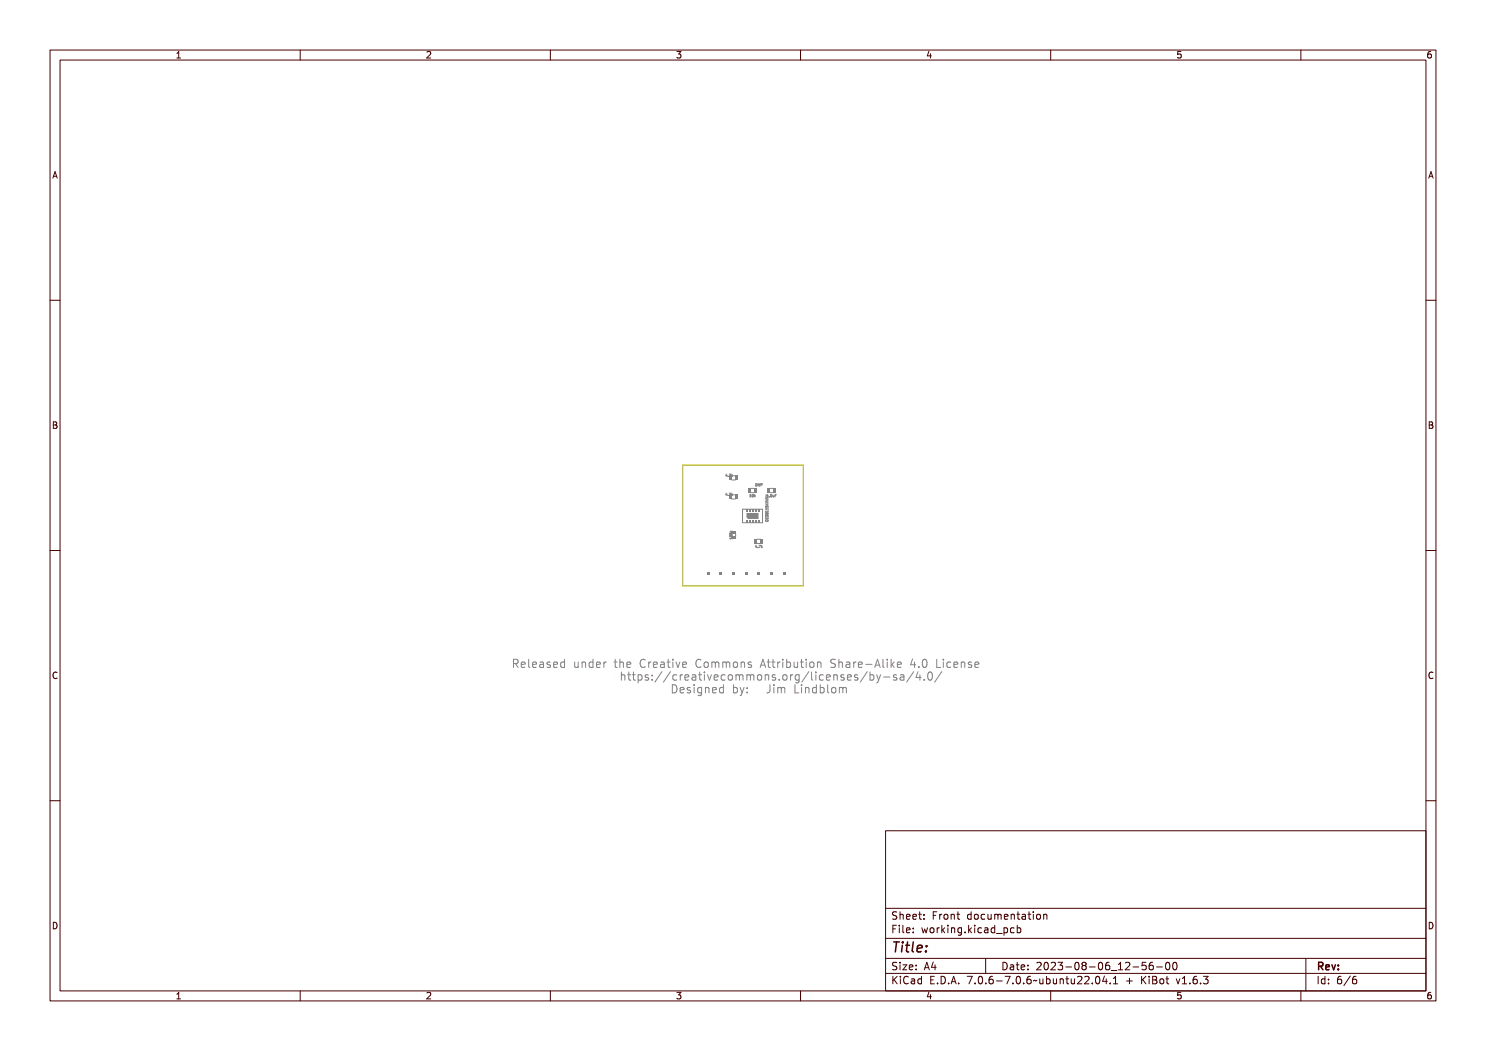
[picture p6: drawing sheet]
<svg xmlns="http://www.w3.org/2000/svg" width="297mm" height="210mm" viewBox="0 0 297 210" stroke-linecap="round" stroke-linejoin="round" font-family="sans-serif">
<defs><g id="words">
<text font-size="2.7" fill="#480000" x="178" y="190.3">Title:</text>
<g font-size="2.2" fill="#848484">
<text x="102.1" y="133.6">Released under the Creative Commons Attribution Share-Alike 4.0 License</text>
<text x="122.5" y="136.1">https://creativecommons.org/licenses/by-sa/4.0/</text>
<text x="133.9" y="138.7">Designed by:</text>
<text x="152.9" y="138.7">Jim Lindblom</text>
</g>
<g font-size="2" fill="#480000">
<text x="178" y="183.7">Sheet: Front documentation</text>
<text x="178" y="186.5">File: working.kicad_pcb</text>
<text x="178" y="193.9">Size: A4</text>
<text x="178" y="196.6">KiCad E.D.A. 7.0.6-7.0.6~ubuntu22.04.1 + KiBot v1.6.3</text>
<text x="200" y="193.9">Date: 2023-08-06_12-56-00</text>
<text x="263" y="196.6">Id: 6/6</text>
<text x="263" y="193.9">Rev:</text>
</g>
<g font-size="1.7" fill="#480000">
<text x="35" y="11.7">1</text>
<text x="85" y="11.7">2</text>
<text x="135" y="11.7">3</text>
<text x="185" y="11.7">4</text>
<text x="235" y="11.7">5</text>
<text x="285" y="11.7">6</text>
<text x="10.5" y="35.7">A</text>
<text x="285.5" y="35.7">A</text>
<text x="10.5" y="85.6">B</text>
<text x="285.5" y="85.6">B</text>
<text x="10.5" y="135.7">C</text>
<text x="285.5" y="135.7">C</text>
<text x="10.5" y="185.6">D</text>
<text x="285.5" y="185.6">D</text>
<text x="35" y="199.7">1</text>
<text x="85" y="199.7">2</text>
<text x="135" y="199.7">3</text>
<text x="185" y="199.7">4</text>
<text x="235" y="199.7">5</text>
<text x="285" y="199.7">6</text>
</g>
<g font-size=".7" fill="#848484">
<text x="145" y="95.2">4.7k</text>
<text x="145" y="99">4.7k</text>
<text x="149.8" y="99.3">10k</text>
<text x="151.1" y="97.1">DNP</text>
<text x="153.2" y="99.3">1.0uF</text>
<text x="146.3" y="107.7" transform="rotate(-90 146.3 107.7)">100k</text>
<text x="153.6" y="104.4" transform="rotate(-90 153.6 104.4)">CCS811SKINNY</text>
<text x="150.9" y="109.4">4.7k</text>
</g>
</g></defs>
<g fill="none" stroke="#848484" stroke-width=".2">
<path d="M145.3 94.7v.5l-.2-.1zM145.3 98.5v.5l-.2-.1zM145.3 94.8v.2h-.2zM145.3 98.6v.2h-.2zM145.6 95.1l.1 .1zM145.6 98.9l.1 .1zM145.9 94.7h.3l-.2 .5 .1-.4zM145.9 98.5h.3l-.2 .5 .1-.4zM146.3 94.7v.3l.3-.2-.2 .2 .2 .2-.2-.2-.1 .2zM146.3 98.5v.3l.3-.1-.2 .1 .2 .2-.2-.2-.1 .2zM149.9 98.8h.2l.1 .5h-.3l.1-.5zM150.3 98.8a.21 .21 0 0 1 .3 .2 .21 .21 0 0 1-.3 .2z"/>
<path d="M150.4 98.9h.1l-.1 .3zM150.7 98.8v.3l.3-.2-.2 .1 .2 .3-.2-.2-.1 .2zM151.1 96.6a.25 .25 0 0 1 .3 .3 .25 .25 0 0 1-.3 .2zM151.2 96.7l.2 .1-.1 .2zM151.5 96.6l.3 .4v-.4v.5l-.2-.4-.1 .4zM151.9 96.6h.2a.16 .16 0 0 1 .1 .3 .15 .15 0 0 1-.2 0l-.1 .2zM152 96.7l.1 .1-.1 .1zM153 99.4h.5l-.5 .2M153 98.9l.3 .1-.3 .2M153.1 99.7l.5 .2-.5 .2 .2-.2zM153.3 98.8h.2l.1 .5h-.3l.1-.5zM153.8 99.2l.1 .1z"/>
<path d="M154.1 98.8a.21 .21 0 0 1 .3 .2 .21 .21 0 0 1-.3 .2zM154.2 98.9h.1l-.1 .3zM154.5 98.9l.1 .3 .1-.3v.4l-.2-.1zM154.9 98.8h.3h-.3v.2h.2h-.2v.3zM145.8 107.4l.5-.1v.3l-.4-.1v.1zM145.9 107a.23 .23 0 0 1 .2-.1 .23 .23 0 0 1 .2 .3h-.4zM145.9 106.6a.23 .23 0 0 1 .2-.1 .23 .23 0 0 1 .2 .3h-.4zM145.9 107.1h.4l-.3 .1zM145.9 106.7h.4l-.3 .1zM146 106.2l.1 .1 .2-.2-.2 .2 .2 .1h-.5h.3zM151.1 109l.1 .4-.3-.1zM151.1 109v.3h-.1z"/>
<path d="M151.3 107.7h.7M151.3 108.6h.7M151.4 109.3l.1 .1zM151.7 109h.3l-.2 .4 .1-.4zM152.1 108.9l.1 .3 .2-.1-.1 .1 .1 .2-.2-.2-.1 .2zM153.1 102.6l.5-.1v.2l-.4-.1-.1 .1zM153.1 102.2l.5-.1v.2l-.4-.1-.1 .1zM153.1 101.2l.2 .2 .3-.2-.3 .3 .3 .1h-.5l.2-.1zM153.1 100.9h.5v.3h-.5zM153.1 100.5h.5l-.4 .2 .4 .1h-.5l.4-.2zM153.1 100.1h.5l-.4 .3h.4h-.5l.4-.2zM153.1 104h.1a.17 .17 0 0 0 .1 .3 .18 .18 0 0 0 .2-.3 .22 .22 0 0 1-.2 .4 .22 .22 0 0 1-.2-.4z"/>
<path d="M153.1 103.6h.1a.17 .17 0 0 0 .1 .3 .18 .18 0 0 0 .2-.3 .22 .22 0 0 1-.2 .4 .22 .22 0 0 1-.2-.4zM153.1 103.3l.2 .2a.17 .17 0 0 1 0-.2 .17 .17 0 0 1 .2 0 .17 .17 0 0 1 0 .2l-.1-.2a.17 .17 0 0 1-.2 .2 .17 .17 0 0 1-.1-.2zM153.1 101.7l.2 .2a.17 .17 0 0 1 0-.2 .17 .17 0 0 1 .2 0 .17 .17 0 0 1 0 .3l-.1-.3a.18 .18 0 0 1-.2 .3 .17 .17 0 0 1-.1-.3zM153.1 102.9h.4l.1 .2h-.4zM102.3 132a.8 .8 0 0 1 .9 .3l.1 .3-.3 .2 .5 .8h-.3l-.2-.6-.3-.1h-.2v.7h-.2zM102.5 132.2h.2a.28 .28 0 0 1 .4 .2 .28 .28 0 0 1-.3 .3h-.3zM103.7 132.5a.53 .53 0 0 1 .7-.1 .53 .53 0 0 1 .2 .6h-.8a.46 .46 0 0 0 .3 .5 .46 .46 0 0 0 .5-.2v.2a.66 .66 0 0 1-.9-.1 .66 .66 0 0 1 0-.9zM103.9 132.6l.4-.1 .1 .4h-.6zM104.9 131.9h.6v1.4l.4 .1v.2l-.6-.1v-1.4h-.4zM106.4 132.5a.53 .53 0 0 1 .6-.1 .53 .53 0 0 1 .3 .6h-.9a.46 .46 0 0 0 .3 .5 .46 .46 0 0 0 .5-.2v.2a.66 .66 0 0 1-.9-.1 .66 .66 0 0 1 .1-.9zM106.5 132.6l.4-.1 .2 .4h-.7zM107.6 132.4h.2a.49 .49 0 0 1 .7 .5v.7h-.2v-.2a.42 .42 0 0 1-.5 .2 .42 .42 0 0 1-.2-.5 .42 .42 0 0 1 .5-.3h.2a.38 .38 0 0 0-.3-.3 .38 .38 0 0 0-.4 .1z"/>
<path d="M107.8 133h.5a.34 .34 0 0 1-.1 .4 .34 .34 0 0 1-.5-.1zM109.1 132.4h.5h.1v.2a.27 .27 0 0 0-.4-.1 .27 .27 0 0 0-.1 .3 .41 .41 0 0 1 .6 .3 .41 .41 0 0 1-.5 .5l-.4-.1v-.2a.33 .33 0 0 0 .4 .2 .33 .33 0 0 0 .2-.4 .46 .46 0 0 1-.4-.2 .46 .46 0 0 1 0-.5zM110.3 132.5a.53 .53 0 0 1 .7-.1 .53 .53 0 0 1 .2 .6h-.8a.46 .46 0 0 0 .3 .5 .46 .46 0 0 0 .5-.2v.2a.66 .66 0 0 1-.9-.1 .66 .66 0 0 1 0-.9zM110.5 132.6l.3-.1 .2 .4h-.6zM111.6 132.5l.3-.1 .3 .1v-.6h.2v1.7h-.2v-.2a.5 .5 0 0 1-.6 .1 .5 .5 0 0 1-.1-.7zM111.7 132.6h.1a.43 .43 0 0 1 .4 .4 .43 .43 0 0 1-.4 .4l-.1-.2zM114.2 132.4h.2v.9l.2 .1 .3-.2v-.8h.2v1.2h-.2v-.2a.38 .38 0 0 1-.5 .2 .38 .38 0 0 1-.2-.5zM115.5 132.4h.2v.2a.39 .39 0 0 1 .5-.2 .39 .39 0 0 1 .2 .4v.8h-.2l-.1-1h-.4v1h-.2zM116.8 132.5l.4-.1 .3 .1v-.6h.2v1.7h-.2v-.2a.5 .5 0 0 1-.7 .1 .5 .5 0 0 1-.1-.7zM117 132.6h.1a.43 .43 0 0 1 .4 .4 .43 .43 0 0 1-.4 .4l-.2-.2zM118.2 132.5a.53 .53 0 0 1 .6-.1 .53 .53 0 0 1 .3 .6h-.9a.46 .46 0 0 0 .3 .5 .46 .46 0 0 0 .5-.2v.2a.66 .66 0 0 1-.8-.1 .66 .66 0 0 1 0-.9zM118.3 132.6l.4-.1 .2 .4h-.7z"/>
<path d="M119.6 132.4h.2v.2a.33 .33 0 0 1 .3-.3 .33 .33 0 0 1 .3 .3 .39 .39 0 0 0-.4 0 .39 .39 0 0 0-.2 .4v.6h-.2zM122.3 132h.2v.4h.4v.1h-.4v.9h.4v.2h-.2a.33 .33 0 0 1-.4-.4v-.7h-.3v-.1h.3zM122.7 134.5h.2v.6a.39 .39 0 0 1 .5-.2 .39 .39 0 0 1 .2 .5v.7h-.2v-.9l-.2-.1-.3 .2v.8h-.2zM123.4 131.9h.1v.7a.39 .39 0 0 1 .5-.2 .39 .39 0 0 1 .3 .4v.8h-.2l-.1-1h-.4l-.1 1h-.1zM124.2 134.6h.2v.3h.5v.2h-.5l.1 .8 .4 .1v.1h-.3a.33 .33 0 0 1-.4-.4v-.6h-.3v-.2h.3zM124.7 132.5a.53 .53 0 0 1 .7-.1 .53 .53 0 0 1 .2 .6h-.8a.46 .46 0 0 0 .3 .5 .46 .46 0 0 0 .5-.2v.2a.66 .66 0 0 1-.9-.1 .66 .66 0 0 1 0-.9zM124.9 132.6l.4-.1 .1 .4h-.6zM125.5 134.6h.2v.3h.5v.2h-.5l.1 .8 .4 .1v.1h-.2a.33 .33 0 0 1-.5-.4v-.6h-.3v-.2h.3zM126.6 134.9h.2v.2a.5 .5 0 0 1 .7-.1 .5 .5 0 0 1 .1 .7 .42 .42 0 0 1-.3 .4 .42 .42 0 0 1-.5-.1v.6h-.2zM127 135.1a.43 .43 0 0 1 .4 .4 .43 .43 0 0 1-.4 .5l-.2-.5zM127.4 132.2a.44 .44 0 0 1 .4-.3 .44 .44 0 0 1 .4 .4 .47 .47 0 0 0-.6-.1 .47 .47 0 0 0-.1 .6 .47 .47 0 0 0 .1 .6 .47 .47 0 0 0 .6-.1 .47 .47 0 0 1-.5 .3 .47 .47 0 0 1-.4-.4v-.7zM128.1 135l.5-.1 .2 .1-.1 .1a.27 .27 0 0 0-.4-.1 .27 .27 0 0 0-.1 .4 .41 .41 0 0 1 .6 .3 .41 .41 0 0 1-.5 .5l-.4-.1v-.2a.33 .33 0 0 0 .4 .1 .33 .33 0 0 0 .3-.3 .46 .46 0 0 1-.5-.2 .46 .46 0 0 1 0-.5z"/>
<path d="M128.8 132.4h.2v.2a.33 .33 0 0 1 .3-.3 .33 .33 0 0 1 .3 .3 .39 .39 0 0 0-.4 0 .39 .39 0 0 0-.2 .4v.6h-.2zM129.6 135h.2v.3h-.2zM129.6 135.8h.2v.3h-.2zM130 132.5a.53 .53 0 0 1 .6-.1 .53 .53 0 0 1 .3 .6h-.9a.46 .46 0 0 0 .3 .5 .46 .46 0 0 0 .5-.2v.2a.66 .66 0 0 1-.8-.1 .66 .66 0 0 1 0-.9zM130.2 132.6l.3-.1 .2 .4h-.7zM131.3 132.4h.2a.49 .49 0 0 1 .7 .5v.7h-.2v-.2a.42 .42 0 0 1-.6 .2 .42 .42 0 0 1-.2-.5 .42 .42 0 0 1 .5-.3h.3a.38 .38 0 0 0-.3-.3 .38 .38 0 0 0-.4 .1zM131.3 134.5h.2l-.8 1.8h-.2zM131.4 133h.6a.34 .34 0 0 1-.2 .4 .34 .34 0 0 1-.4-.1zM132.6 134.5h.2l-.8 1.8h-.2zM132.8 132h.2v.4h.4v.1h-.4v.9h.4v.2h-.2a.33 .33 0 0 1-.4-.4v-.7h-.3v-.1h.3zM133.3 135.1a.42 .42 0 0 1 .5-.2 .42 .42 0 0 1 .3 .3 .43 .43 0 0 0-.6 0 .43 .43 0 0 0 0 .6 .43 .43 0 0 0 .6 .1 .44 .44 0 0 1-.4 .3 .44 .44 0 0 1-.5-.3v-.6zM133.9 132.4h.5v1h.4v.2h-1v-.2h.4v-.9h-.3z"/>
<path d="M134 137.1a.82 .82 0 0 1 1.1 .8 .82 .82 0 0 1-1.1 .8zM134.2 131.9h.2v.3h-.2zM134.3 137.2a.62 .62 0 0 1 .5 .7 .62 .62 0 0 1-.5 .6zM134.7 134.9h.2v.3a.33 .33 0 0 1 .3-.3 .33 .33 0 0 1 .3 .3 .39 .39 0 0 0-.4-.1 .39 .39 0 0 0-.2 .4v.6h-.2zM135.1 132.4h.2l.3 1 .4-1h.2l-.5 1.2h-.2zM135.5 137.6a.53 .53 0 0 1 .6-.1 .53 .53 0 0 1 .3 .6h-.9a.46 .46 0 0 0 .3 .4 .46 .46 0 0 0 .5-.1v.2a.66 .66 0 0 1-.8-.1 .66 .66 0 0 1 0-.9zM135.7 137.7l.3-.1 .2 .4h-.7zM135.9 135.1a.53 .53 0 0 1 .6-.1 .53 .53 0 0 1 .3 .6h-.9a.46 .46 0 0 0 .3 .4 .46 .46 0 0 0 .5-.1v.2a.66 .66 0 0 1-.8-.1 .66 .66 0 0 1 0-.9zM136 135.2l.4-.1 .2 .3h-.7zM136.6 132.5a.53 .53 0 0 1 .6-.1 .53 .53 0 0 1 .3 .6h-.9a.46 .46 0 0 0 .3 .5 .46 .46 0 0 0 .5-.2v.2a.66 .66 0 0 1-.9-.1 .66 .66 0 0 1 .1-.9zM136.7 132.6l.4-.1 .2 .4h-.7zM136.9 137.5h.5h.2l-.1 .2a.27 .27 0 0 0-.4-.1 .27 .27 0 0 0-.1 .3 .41 .41 0 0 1 .6 .3 .41 .41 0 0 1-.5 .5l-.4-.1v-.2a.33 .33 0 0 0 .4 .1 .33 .33 0 0 0 .3-.3 .46 .46 0 0 1-.5-.2 .46 .46 0 0 1 0-.5z"/>
<path d="M137.1 135l.2-.1a.49 .49 0 0 1 .7 .5v.7h-.2v-.2a.42 .42 0 0 1-.5 .3 .42 .42 0 0 1-.2-.6 .42 .42 0 0 1 .5-.2h.2a.38 .38 0 0 0-.2-.4 .38 .38 0 0 0-.5 .2zM137.3 135.6l.5-.1a.34 .34 0 0 1-.1 .4 .34 .34 0 0 1-.4 0zM138.1 137.5h.5v1h.4v.2h-1v-.2h.4v-.9h-.3zM138.4 137h.2v.2h-.2zM138.7 134.6h.2v.3h.4v.2h-.4v.8l.4 .1v.1h-.2a.33 .33 0 0 1-.4-.4v-.6h-.3v-.2h.3zM139.2 132.2a.44 .44 0 0 1 .5-.3 .44 .44 0 0 1 .3 .4 .47 .47 0 0 0-.6-.1 .47 .47 0 0 0-.1 .6 .47 .47 0 0 0 .1 .6 .47 .47 0 0 0 .6-.1 .47 .47 0 0 1-.5 .3 .47 .47 0 0 1-.4-.4v-.7zM139.4 137.6l.3-.2 .4 .2v-.1h.2v1.1a.54 .54 0 0 1-.3 .5 .54 .54 0 0 1-.6 0v-.2a.4 .4 0 0 0 .5 0 .4 .4 0 0 0 .2-.4 .49 .49 0 0 1-.7 0 .49 .49 0 0 1-.1-.6zM139.6 137.7l.1-.1a.42 .42 0 0 1 .4 .5 .42 .42 0 0 1-.4 .4l-.2-.3zM139.8 134.9h.5v1.1h.4v.1h-1v-.1h.4v-.9h-.3zM140.1 134.5h.2v.2h-.2zM140.5 132.5a.57 .57 0 0 1 .9 .5 .57 .57 0 0 1-.9 .5l-.1-.5zM140.6 132.6h.1a.43 .43 0 0 1 .5 .4 .43 .43 0 0 1-.5 .4l-.1-.2z"/>
<path d="M140.7 137.5h.2v.1a.39 .39 0 0 1 .4-.1 .39 .39 0 0 1 .3 .4v.8h-.2v-.9l-.3-.2-.2 .2v.9h-.2zM140.9 134.9h.2l.4 1 .3-1h.2l-.4 1.2h-.2zM141.6 132.4l.2 .1 .3-.1 .1 .1 .4-.1 .1 1.2h-.1l-.1-.9-.1-.2-.1 .2v.9h-.2v-.9l-.1-.2-.2 .2v.9h-.2zM142.1 137.6a.53 .53 0 0 1 .6-.1 .53 .53 0 0 1 .3 .6h-.9a.46 .46 0 0 0 .3 .4 .46 .46 0 0 0 .5-.1v.2a.66 .66 0 0 1-.9-.1 .66 .66 0 0 1 .1-.9zM142.2 137.7l.4-.1 .2 .4h-.7zM142.4 135.1a.53 .53 0 0 1 .7-.1 .53 .53 0 0 1 .2 .6h-.8a.46 .46 0 0 0 .3 .4 .46 .46 0 0 0 .5-.1v.2a.66 .66 0 0 1-.9-.1 .66 .66 0 0 1 0-.9zM142.6 135.2l.4-.1 .1 .3h-.6zM142.9 132.4l.2 .1 .3-.1 .2 .1 .3-.1 .1 1.2h-.1v-.9l-.2-.2-.1 .2v.9h-.2v-.9l-.1-.2-.2 .2v.9h-.2zM143.3 137.6l.4-.2 .3 .2v-.6h.2v1.7h-.2v-.2a.5 .5 0 0 1-.7 .1 .5 .5 0 0 1-.1-.7zM143.5 137.7l.1-.1a.43 .43 0 0 1 .4 .5 .43 .43 0 0 1-.4 .4l-.2-.2zM143.8 135.1a.42 .42 0 0 1 .5-.2 .42 .42 0 0 1 .3 .3 .43 .43 0 0 0-.6 0 .43 .43 0 0 0 0 .6 .43 .43 0 0 0 .6 .1 .44 .44 0 0 1-.4 .3 .44 .44 0 0 1-.5-.3v-.6zM144.4 132.5a.57 .57 0 0 1 .9 .5 .57 .57 0 0 1-.9 .5l-.1-.5z"/>
<path d="M144.6 132.6h.1a.43 .43 0 0 1 .4 .4 .43 .43 0 0 1-.4 .4l-.2-.2zM145.1 135.1a.57 .57 0 0 1 .9 .4 .57 .57 0 0 1-.9 .5l-.2-.5zM145.2 135.2l.1-.1a.43 .43 0 0 1 .4 .4 .43 .43 0 0 1-.4 .5l-.2-.3zM145.7 132.4h.2v.2a.39 .39 0 0 1 .4-.2 .39 .39 0 0 1 .3 .4v.8h-.2l-.1-1h-.4v1h-.2zM145.9 137h.2v.6a.58 .58 0 0 1 .9 .4 .58 .58 0 0 1-.7 .7l-.2-.2v.2h-.2zM146.2 137.7l.1-.1a.43 .43 0 0 1 .4 .5 .43 .43 0 0 1-.4 .4l-.2-.2zM146.2 134.9l.2 .1 .3-.1 .1 .1 .4-.1 .1 1.2h-.2v-.9l-.1-.1-.2 .1v.9h-.1v-.9l-.2-.1-.1 .1v.9h-.2zM147.1 132.4h.5h.2l-.1 .2a.27 .27 0 0 0-.3-.1 .27 .27 0 0 0-.1 .3 .41 .41 0 0 1 .5 .3 .41 .41 0 0 1-.4 .5l-.4-.1v-.2a.33 .33 0 0 0 .4 .2 .33 .33 0 0 0 .2-.4 .46 .46 0 0 1-.5-.2 .46 .46 0 0 1 0-.5zM147.1 137.5h.2l.4 .9 .3-.9h.2l-.3 .8a.74 .74 0 0 1-.7 .8l.4-.5zM147.5 134.9l.2 .1 .3-.1 .1 .1 .4-.1 .1 1.2h-.2v-.9l-.1-.1-.1 .1v.9h-.2v-.9l-.2-.1-.1 .1v.9h-.2zM148.9 137.5h.2v.3h-.2zM148.9 138.3h.2v.4h-.2z"/>
<path d="M149 135.1a.57 .57 0 0 1 .9 .4 .57 .57 0 0 1-.9 .5l-.1-.5zM149.1 135.2l.1-.1a.43 .43 0 0 1 .5 .4 .43 .43 0 0 1-.5 .5l-.1-.3zM149.9 132h.3l.5 1.6h-.3l-.1-.4h-.5l-.1 .4h-.3zM150.1 132.2l.2 .8h-.5zM150.2 134.9h.2v.2a.39 .39 0 0 1 .5-.2 .39 .39 0 0 1 .2 .5v.7h-.2v-.9l-.2-.1-.3 .2v.8h-.2zM151.2 132h.2v.4h.4v.1h-.4v.8l.4 .1v.2h-.2a.33 .33 0 0 1-.4-.4v-.7h-.4v-.1h.4zM151.7 135l.5-.1 .2 .1-.1 .1a.27 .27 0 0 0-.3-.1 .27 .27 0 0 0-.2 .4 .41 .41 0 0 1 .6 .3 .41 .41 0 0 1-.4 .5l-.4-.1v-.2a.33 .33 0 0 0 .3 .1 .33 .33 0 0 0 .3-.3 .46 .46 0 0 1-.5-.2 .46 .46 0 0 1 0-.5zM152.5 132h.2v.4h.4v.1h-.4v.8l.4 .1v.2h-.2a.33 .33 0 0 1-.4-.4v-.7h-.3v-.1h.3zM153.2 135.8h.2v.3h-.2zM153.3 137.1h.7v1a.54 .54 0 0 1-.3 .6 .54 .54 0 0 1-.6-.1v-.3a.37 .37 0 0 0 .4 .2 .37 .37 0 0 0 .3-.4v-.9h-.5zM153.7 132.4h.2v.2a.33 .33 0 0 1 .3-.3 .33 .33 0 0 1 .4 .3 .39 .39 0 0 0-.5 0 .39 .39 0 0 0-.2 .4v.6h-.2zM154.2 135.1a.57 .57 0 0 1 1 .4 .57 .57 0 0 1-1 .5l-.1-.5z"/>
<path d="M154.4 135.2l.1-.1a.43 .43 0 0 1 .4 .4 .43 .43 0 0 1-.4 .5l-.2-.3zM154.5 137.5h.5v1h.4v.2h-1v-.2h.4v-.9h-.3zM154.8 137h.2v.2h-.2zM154.9 132.4h.5v1h.4v.2h-1v-.2h.4v-.9h-.3zM155.2 131.9h.2v.3h-.2zM155.7 134.9h.2v.3a.33 .33 0 0 1 .3-.3 .33 .33 0 0 1 .3 .3 .39 .39 0 0 0-.4-.1 .39 .39 0 0 0-.2 .4v.6h-.2zM155.7 137.5l.2 .1 .2-.2 .2 .2 .3-.1 .2 1.2h-.2v-.9l-.1-.2-.2 .2v.9h-.2v-.9l-.1-.2-.1 .2v.9h-.2zM156.2 131.9h.2v.6a.58 .58 0 0 1 .8 .4 .58 .58 0 0 1-.6 .7l-.2-.2v.2h-.2zM156.4 132.6h.1a.43 .43 0 0 1 .4 .4 .43 .43 0 0 1-.4 .4l-.1-.2zM156.8 135.1l.4-.2 .3 .2v-.2h.2v1.1a.54 .54 0 0 1-.3 .5 .54 .54 0 0 1-.5 0v-.2a.4 .4 0 0 0 .4 .1 .4 .4 0 0 0 .2-.5 .49 .49 0 0 1-.7 .1 .49 .49 0 0 1-.1-.7zM157 135.2l.1-.1a.42 .42 0 0 1 .4 .4 .42 .42 0 0 1-.4 .4l-.2-.2zM157.5 132.4h.2v.9l.2 .1 .3-.2v-.8h.2v1.2h-.2v-.2a.38 .38 0 0 1-.5 .2 .38 .38 0 0 1-.2-.5z"/>
<path d="M158.4 137.1h.2v1.4h.8v.2h-1zM158.9 134.5h.2l-.9 1.8h-.2zM159 132h.2v.4h.5v.1h-.5l.1 .9h.4v.2h-.3a.33 .33 0 0 1-.4-.4v-.7h-.3v-.1h.3zM159.4 134.4h.5v1.4l.4 .2v.1l-.5-.1-.1-1.4h-.3zM159.8 137.5h.5v1h.4v.2h-1v-.2h.4v-.9h-.3zM160.1 137h.2v.2h-.2zM160.2 132.4h.5v1h.4v.2h-1v-.2h.4v-.9h-.3zM160.5 131.9h.2v.3h-.2zM160.8 134.9h.5v1.1h.4v.1h-1v-.1h.4v-.9h-.3zM161 137.5h.2v.1a.39 .39 0 0 1 .5-.1 .39 .39 0 0 1 .2 .4v.8h-.2v-.9l-.2-.2-.3 .2v.9h-.2zM161.1 134.5h.2v.2h-.2zM161.5 132.5a.57 .57 0 0 1 .9 .5 .57 .57 0 0 1-.9 .5l-.1-.5z"/>
<path d="M161.6 132.6h.1a.43 .43 0 0 1 .5 .4 .43 .43 0 0 1-.5 .4l-.1-.2zM162.2 135.1a.42 .42 0 0 1 .4-.2 .42 .42 0 0 1 .4 .3 .43 .43 0 0 0-.6 0 .43 .43 0 0 0 0 .6 .43 .43 0 0 0 .6 .1 .44 .44 0 0 1-.5 .3 .44 .44 0 0 1-.4-.3v-.6zM162.4 137.6l.3-.2 .3 .2v-.6h.2v1.7h-.2v-.2a.5 .5 0 0 1-.6 .1 .5 .5 0 0 1-.1-.7zM162.5 137.7l.1-.1a.43 .43 0 0 1 .4 .5 .43 .43 0 0 1-.4 .4l-.1-.2zM162.7 132.4h.2v.2a.39 .39 0 0 1 .5-.2 .39 .39 0 0 1 .2 .4v.8h-.2v-1h-.4l-.1 1h-.2zM163.4 135.1a.53 .53 0 0 1 .7-.1 .53 .53 0 0 1 .2 .6h-.8a.46 .46 0 0 0 .3 .4 .46 .46 0 0 0 .5-.1v.2a.66 .66 0 0 1-.9-.1 .66 .66 0 0 1 0-.9zM163.6 135.2l.4-.1 .1 .3h-.6zM163.7 137h.1v.6a.58 .58 0 0 1 .9 .4 .58 .58 0 0 1-.6 .7l-.3-.2v.2h-.1zM163.9 137.7l.1-.1a.43 .43 0 0 1 .4 .5 .43 .43 0 0 1-.4 .4l-.1-.2zM164.7 134.9h.2v.2a.39 .39 0 0 1 .5-.2 .39 .39 0 0 1 .2 .5v.7h-.2v-.9l-.2-.1-.3 .2v.8h-.2zM164.9 137h.5l.1 1.3 .4 .2v.2l-.6-.2-.1-1.4h-.3zM165.4 132.1l.6-.1h.2v.3a.34 .34 0 0 0-.5-.2 .34 .34 0 0 0-.1 .5 .54 .54 0 0 1 .7 .7 .54 .54 0 0 1-.9 .3l-.1-.3a.37 .37 0 0 0 .5 .2 .37 .37 0 0 0 .2-.6 .51 .51 0 0 1-.6-.2 .51 .51 0 0 1 0-.6z"/>
<path d="M166.1 135l.5-.1 .2 .1-.1 .1a.27 .27 0 0 0-.3-.1 .27 .27 0 0 0-.1 .4 .41 .41 0 0 1 .5 .3 .41 .41 0 0 1-.4 .5l-.4-.1v-.2a.33 .33 0 0 0 .4 .1 .33 .33 0 0 0 .2-.3 .46 .46 0 0 1-.5-.2 .46 .46 0 0 1 0-.5zM166.3 137.6a.57 .57 0 0 1 1 .5 .57 .57 0 0 1-1 .4l-.1-.4zM166.5 137.7l.1-.1a.43 .43 0 0 1 .4 .5 .43 .43 0 0 1-.4 .4l-.2-.2zM166.7 131.9h.2v.7a.39 .39 0 0 1 .4-.2 .39 .39 0 0 1 .3 .4v.8h-.2l-.1-1h-.4v1h-.2zM167.4 135.1a.53 .53 0 0 1 .6-.1 .53 .53 0 0 1 .3 .6h-.9a.46 .46 0 0 0 .3 .4 .46 .46 0 0 0 .5-.1v.2a.66 .66 0 0 1-.8-.1 .66 .66 0 0 1 0-.9zM167.5 137.5l.2 .1 .3-.2 .1 .2 .4-.1 .1 1.2h-.2v-.9l-.1-.2-.2 .2v.9h-.1l-.1-.9-.1-.2-.1 .2v.9h-.2zM167.5 135.2l.4-.1 .2 .3h-.7zM168 132.4h.2a.49 .49 0 0 1 .7 .5v.7h-.2v-.2a.42 .42 0 0 1-.5 .2 .42 .42 0 0 1-.3-.5 .42 .42 0 0 1 .5-.3h.3a.38 .38 0 0 0-.3-.3 .38 .38 0 0 0-.4 .1zM168.2 133h.5a.34 .34 0 0 1-.1 .4 .34 .34 0 0 1-.5-.1zM168.8 135l.5-.1 .1 .1v.1a.27 .27 0 0 0-.4-.1 .27 .27 0 0 0-.1 .4 .41 .41 0 0 1 .6 .3 .41 .41 0 0 1-.5 .5l-.4-.1v-.2a.33 .33 0 0 0 .4 .1 .33 .33 0 0 0 .2-.3 .46 .46 0 0 1-.4-.2 .46 .46 0 0 1 0-.5zM169.5 132.4h.2v.2a.33 .33 0 0 1 .3-.3 .33 .33 0 0 1 .3 .3 .39 .39 0 0 0-.4 0 .39 .39 0 0 0-.2 .4v.6h-.2zM170.7 134.5h.2l-.9 1.8h-.2z"/>
<path d="M170.7 132.5a.53 .53 0 0 1 .6-.1 .53 .53 0 0 1 .3 .6h-.9a.46 .46 0 0 0 .3 .5 .46 .46 0 0 0 .5-.2v.2a.66 .66 0 0 1-.8-.1 .66 .66 0 0 1 0-.9zM170.8 132.6l.4-.1 .2 .4h-.7zM171.2 134.5h.2v.6a.58 .58 0 0 1 .9 .4 .58 .58 0 0 1-.7 .6l-.2-.1v.1h-.2zM171.5 135.2l.1-.1a.43 .43 0 0 1 .4 .4 .43 .43 0 0 1-.4 .5l-.2-.3zM172.1 132.9h.5v.2h-.5zM172.5 134.9h.2l.3 1 .4-1h.2l-.3 .8a.74 .74 0 0 1-.8 .9l.4-.5zM173.6 132h.2l.5 1.6h-.2l-.1-.4h-.6l-.1 .4h-.2zM173.7 132.2l.2 .8h-.4zM174 135.4h.6v.2h-.6zM174.5 131.9h.5v1.4l.4 .1v.2l-.5-.1-.1-1.4h-.3zM175.3 135l.5-.1 .2 .1-.1 .1a.27 .27 0 0 0-.3-.1 .27 .27 0 0 0-.2 .4 .41 .41 0 0 1 .6 .3 .41 .41 0 0 1-.4 .5l-.4-.1v-.2a.33 .33 0 0 0 .4 .1 .33 .33 0 0 0 .2-.3 .46 .46 0 0 1-.5-.2 .46 .46 0 0 1 0-.5zM175.9 132.4h.5v1h.4v.2h-1v-.2h.4v-.9h-.3z"/>
<path d="M176.2 131.9h.2v.3h-.2zM176.5 135l.2-.1a.49 .49 0 0 1 .7 .5v.7h-.2v-.2a.42 .42 0 0 1-.5 .3 .42 .42 0 0 1-.3-.6 .42 .42 0 0 1 .5-.2h.3a.38 .38 0 0 0-.3-.4 .38 .38 0 0 0-.4 .2zM176.7 135.6l.5-.1a.34 .34 0 0 1-.1 .4 .34 .34 0 0 1-.5 0zM177.2 131.9h.2v1l.5-.5h.3l-.5 .4 .5 .8h-.2l-.4-.6-.2 .1v.5h-.2zM178.5 134.5h.2l-.8 1.8h-.2zM178.6 132.5a.53 .53 0 0 1 .6-.1 .53 .53 0 0 1 .3 .6h-.9a.46 .46 0 0 0 .3 .5 .46 .46 0 0 0 .5-.2v.2a.66 .66 0 0 1-.9-.1 .66 .66 0 0 1 .1-.9zM178.7 132.6l.4-.1 .2 .4h-.7zM179.7 134.5h.2v1.1h.2v.1h-.2v.4h-.2v-.4h-.7zM179.7 134.7v.9h-.5zM180.7 135.8h.3v.3h-.3zM181.6 132h.3v1h.2v.2h-.2v.4h-.2v-.4h-.7zM181.7 132.2v.8h-.5z"/>
<path d="M181.9 134.6a.57 .57 0 0 1 .7 .1 .57 .57 0 0 1 .1 .6 .57 .57 0 0 1-.5 .9 .57 .57 0 0 1-.5-.9zM182.1 134.7a.63 .63 0 0 1 .4 1l-.2 .2a.62 .62 0 0 1-.4-.9zM182.7 133.3h.3v.3h-.3zM183.8 134.5h.2l-.8 1.8h-.2zM183.9 132.1a.57 .57 0 0 1 .7 0 .57 .57 0 0 1 .1 .7 .57 .57 0 0 1-.5 .8 .57 .57 0 0 1-.5-.8zM184 132.2a.63 .63 0 0 1 .4 1l-.1 .2a.62 .62 0 0 1-.4-1zM184.7 135.8v.1M185.7 134.4a1.09 1.09 0 0 0 .1 1.5 .89 .89 0 0 0 .6-.7 .89 .89 0 0 0-.3-.8M186.4 132h.2v1.4h.8v.2h-1zM187.7 132.4h.5v1h.4v.2h-1v-.2h.4v-.9h-.3zM188 131.9h.2v.3h-.2zM188.2 134.2l-1.4 2.1"/>
<path d="M189.1 132.5a.42 .42 0 0 1 .5-.2 .42 .42 0 0 1 .3 .4 .43 .43 0 0 0-.6 0 .43 .43 0 0 0 0 .6 .43 .43 0 0 0 .6 0 .44 .44 0 0 1-.4 .3 .44 .44 0 0 1-.5-.3v-.5zM190.4 132.5a.53 .53 0 0 1 .6-.1 .53 .53 0 0 1 .3 .6h-.9a.46 .46 0 0 0 .3 .5 .46 .46 0 0 0 .5-.2v.2a.66 .66 0 0 1-.9-.1 .66 .66 0 0 1 .1-.9zM190.5 132.6l.4-.1 .2 .4h-.7zM191.6 132.4h.2v.2a.39 .39 0 0 1 .5-.2 .39 .39 0 0 1 .2 .4v.8h-.2v-1h-.4l-.1 1h-.2zM193.1 132.4h.5h.1v.2a.27 .27 0 0 0-.4-.1 .27 .27 0 0 0-.1 .3 .41 .41 0 0 1 .6 .3 .41 .41 0 0 1-.5 .5l-.4-.1v-.2a.33 .33 0 0 0 .4 .2 .33 .33 0 0 0 .2-.4 .46 .46 0 0 1-.4-.2 .46 .46 0 0 1 0-.5zM194.3 132.5a.53 .53 0 0 1 .7-.1 .53 .53 0 0 1 .2 .6h-.8a.46 .46 0 0 0 .3 .5 .46 .46 0 0 0 .5-.2v.2a.66 .66 0 0 1-.9-.1 .66 .66 0 0 1 0-.9zM194.5 132.6l.3-.1 .2 .4h-.6z"/>
<circle cx="150.4" cy="99" r=".04"/>
<circle cx="154.2" cy="99" r=".04"/>
<circle cx="146.1" cy="107.1" r=".04"/>
<circle cx="146.1" cy="106.7" r=".04"/>
<circle cx="153.2" cy="103" r=".08"/>
<circle cx="153.4" cy="103" r=".09"/>
<circle cx="182.2" cy="135.3" r=".14"/>
<circle cx="184.2" cy="132.8" r=".14"/>
</g>
<g fill="#848484">
<path d="M150.8 107.7h.5v.9h-.5z" fill-rule="evenodd"/>
<path d="M152 107.7h.5v.9h-.5z" fill-rule="evenodd"/>
</g>
<path d="M148.4 101.7h4v2.7h-4z" fill="none" stroke="#848484" stroke-width=".2"/>
<g fill="#848484">
<path d="M149.1 103.9h.3v.5h-.3z" fill-rule="evenodd"/>
<path d="M149.7 103.9h.3v.5h-.3z" fill-rule="evenodd"/>
<path d="M150.3 103.9h.3v.5h-.3z" fill-rule="evenodd"/>
<path d="M150.9 103.9h.3v.5h-.3z" fill-rule="evenodd"/>
<path d="M151.5 103.9h.3v.5h-.3z" fill-rule="evenodd"/>
<path d="M149.1 101.7h.3v.5h-.3z" fill-rule="evenodd"/>
<path d="M149.7 101.7h.3v.5h-.3z" fill-rule="evenodd"/>
<path d="M150.3 101.7h.3v.5h-.3z" fill-rule="evenodd"/>
<path d="M150.9 101.7h.3v.5h-.3z" fill-rule="evenodd"/>
<path d="M151.5 101.7h.3v.5h-.3z" fill-rule="evenodd"/>
<path d="M149.2 102.5h2.4v1.2h-2.1l-.3-.3z" fill-rule="evenodd"/>
</g>
<path d="M147 106.6v.7" fill="none" stroke="#848484" stroke-width=".2"/>
<g fill="#848484">
<path d="M146.1 106.1h1v.5h-1z" fill-rule="evenodd"/>
<path d="M146.1 107.2h1v.5h-1z" fill-rule="evenodd"/>
</g>
<path d="M150.1 97.6h.7M150.1 98.4h.7" fill="none" stroke="#848484" stroke-width=".2"/>
<g fill="#848484">
<path d="M149.6 97.5h.5v1h-.5z" fill-rule="evenodd"/>
<path d="M150.7 97.5h.5v1h-.5z" fill-rule="evenodd"/>
<path d="M156.5 114.3h.5v.5h-.5z" fill-rule="evenodd"/>
<path d="M154 114.3h.5v.5h-.5z" fill-rule="evenodd"/>
<path d="M151.4 114.3h.5v.5h-.5z" fill-rule="evenodd"/>
<path d="M148.9 114.3h.5v.5h-.5z" fill-rule="evenodd"/>
</g>
<path d="M153.9 97.6h.7M153.9 98.4h.7" fill="none" stroke="#848484" stroke-width=".2"/>
<g fill="#848484">
<path d="M153.4 97.5h.5v1h-.5z" fill-rule="evenodd"/>
<path d="M154.5 97.5h.5v1h-.5z" fill-rule="evenodd"/>
<path d="M146.3 114.3h.6v.5h-.6z" fill-rule="evenodd"/>
<path d="M143.8 114.3h.5v.5h-.5z" fill-rule="evenodd"/>
<path d="M141.3 114.3h.5v.5h-.5z" fill-rule="evenodd"/>
</g>
<path d="M146.2 95.9h.8M146.2 95.1h.8" fill="none" stroke="#848484" stroke-width=".2"/>
<g fill="#848484">
<path d="M146.9 95h.5v1h-.5z" fill-rule="evenodd"/>
<path d="M145.8 95h.5v1h-.5z" fill-rule="evenodd"/>
</g>
<path d="M146.2 99.7h.8M146.2 98.9h.8" fill="none" stroke="#848484" stroke-width=".2"/>
<g fill="#848484">
<path d="M146.9 98.8h.5v1h-.5z" fill-rule="evenodd"/>
<path d="M145.8 98.8h.5v1h-.5z" fill-rule="evenodd"/>
</g>
<path d="M136.4 92.9h24.2v24.2h-24.2z" fill="none" stroke="#c2c200" stroke-width=".25"/>
<g fill="none" stroke="#480000" stroke-width=".2">
<path d="M10 10h277v190h-277zM12 12h273v186h-273zM60 10v2M110 10v2M160 10v2M210 10v2M260 10v2M10 60h2M285 60h2M10 110h2M285 110h2M10 160h2"/>
<path d="M285 160h2M177 166h108v32h-108zM60 198v2M110 198v2M160 198v2M177 181.5h108M177 187.5h108M177 191.5h108M177 194.5h108M178.1 195.2h.2v.6l.6-.6h.3l-.6 .6 .6 .8h-.2l-.5-.7-.2 .2v.5h-.2zM178.2 185h.9v.2h-.7v.4h.6v.2h-.6v.7h-.2zM178.3 182.4l.5-.1h.2v.2a.31 .31 0 0 0-.5-.1 .31 .31 0 0 0 0 .5 .5 .5 0 0 1 .6 .6 .5 .5 0 0 1-.8 .2l-.1-.2a.34 .34 0 0 0 .4 .1 .34 .34 0 0 0 .1-.5 .47 .47 0 0 1-.5-.2 .47 .47 0 0 1 .1-.5z"/>
<path d="M178.3 192.5l.5-.1h.2v.2a.31 .31 0 0 0-.5-.1 .31 .31 0 0 0 0 .5 .5 .5 0 0 1 .6 .6 .5 .5 0 0 1-.8 .2l-.1-.2a.34 .34 0 0 0 .4 .1 .34 .34 0 0 0 .1-.5 .47 .47 0 0 1-.5-.2 .47 .47 0 0 1 .1-.5zM179.4 182.2h.2v.6a.35 .35 0 0 1 .4-.1 .35 .35 0 0 1 .2 .4v.6h-.2v-.8h-.4v.8h-.2zM179.5 185.4h.4v.9h.4v.2h-.9v-.2h.3v-.8h-.2zM179.5 192.8h.4v.9h.4v.1h-.9v-.1h.3v-.8h-.2zM179.5 195.6h.4v.9h.4v.1h-.9v-.1h.3v-.8h-.2zM179.7 184.9h.2v.3h-.2zM179.7 192.3h.2v.3h-.2zM179.7 195.1h.2v.3h-.2zM180.6 184.9h.4v1.3l.4 .1v.2l-.5-.2v-1.2h-.3zM180.6 192.8h.8l-.6 .9h.6v.1h-.8l.6-.9h-.6zM180.7 182.8l.1-.1a.49 .49 0 0 1 .5 0 .49 .49 0 0 1 .2 .5h-.8a.42 .42 0 0 0 .3 .4 .42 .42 0 0 0 .4-.1 .47 .47 0 0 1-.4 .3 .47 .47 0 0 1-.4-.3zM180.7 195.4a.4 .4 0 0 1 .4-.3 .4 .4 0 0 1 .4 .3 .56 .56 0 0 0-.8 .4 .56 .56 0 0 0 .5 .7l.3-.1a.43 .43 0 0 1-.5 .3 .43 .43 0 0 1-.4-.4v-.6z"/>
<path d="M180.8 182.9l.4-.1 .1 .3h-.6zM181.8 195.6l.3-.1a.43 .43 0 0 1 .5 .5v.6h-.1v-.1a.38 .38 0 0 1-.5 .2 .38 .38 0 0 1-.2-.5 .38 .38 0 0 1 .4-.2h.3a.35 .35 0 0 0-.3-.4 .35 .35 0 0 0-.4 .2zM181.9 182.8l.1-.1a.49 .49 0 0 1 .5 0 .49 .49 0 0 1 .2 .5h-.8a.42 .42 0 0 0 .3 .4 .42 .42 0 0 0 .5-.1 .47 .47 0 0 1-.5 .3 .47 .47 0 0 1-.4-.3zM181.9 185.5l.1-.1a.49 .49 0 0 1 .5 0 .49 .49 0 0 1 .2 .5h-.8a.42 .42 0 0 0 .3 .4 .42 .42 0 0 0 .5-.1 .47 .47 0 0 1-.5 .3 .47 .47 0 0 1-.4-.3zM181.9 192.9l.1-.1a.49 .49 0 0 1 .5 0 .49 .49 0 0 1 .2 .5h-.8a.42 .42 0 0 0 .3 .4 .42 .42 0 0 0 .5-.1 .47 .47 0 0 1-.5 .3 .47 .47 0 0 1-.4-.3zM182 196.2l.5-.1a.31 .31 0 0 1-.2 .4 .31 .31 0 0 1-.4-.1zM182 182.9l.4-.1 .1 .3h-.6zM182 185.6l.4-.1 .1 .3h-.6zM182 193l.4-.1 .1 .3h-.6zM183 195.7l.4-.2 .2 .2v-.6h.2v1.5h-.2v-.1a.42 .42 0 0 1-.5 .1 .42 .42 0 0 1-.2-.5zM183.2 195.8l.1-.1a.4 .4 0 0 1 .3 .4 .4 .4 0 0 1-.3 .4l-.2-.2zM183.2 182.3h.2v.4h.4v.1h-.4v.7l.4 .1v.1h-.4l-.1-.1-.1-.8h-.3v-.1h.3z"/>
<path d="M183.3 185.4h.2v.3h-.2zM183.3 186.2h.2v.3h-.2zM183.3 192.8h.2v.3h-.2zM183.3 193.6h.2v.2h-.2zM184.5 182.7h.2v.3h-.2zM184.5 183.5h.2v.2h-.2zM185.2 185.4h.2l.2 .8 .1-.5h.2l.2 .5 .1-.8h.2l-.2 1.1h-.2l-.2-.7-.2 .7h-.1zM185.4 195.2h.9v.2h-.7v.4h.6v.2h-.6v.5h.7v.1h-.9zM185.7 192.4h.2l.5 1.4h-.2l-.1-.3h-.5l-.1 .3h-.2zM185.8 192.6l.2 .7h-.4zM186.6 182.3h.9v.2h-.7v.4h.6v.2h-.6v.6h-.2zM186.8 185.6l.1-.1a.39 .39 0 0 1 .4 .4 .39 .39 0 0 1-.4 .4l-.1-.2z"/>
<path d="M186.9 196.4h.2v.2h-.2zM187.1 192.4h.2v.9h.2v.2h-.2v.3h-.2v-.3h-.6zM187.1 192.6v.7h-.4zM187.8 195.2a.76 .76 0 0 1 .9 .7 .76 .76 0 0 1-.9 .7zM188 195.4a.57 .57 0 0 1 .5 .5 .57 .57 0 0 1-.5 .6zM188 182.7h.2v.2v-.1a.29 .29 0 0 1 .3-.2 .29 .29 0 0 1 .3 .3 .37 .37 0 0 0-.5-.1 .37 .37 0 0 0-.1 .4v.5h-.2zM188 185.4h.2v.2v-.1a.29 .29 0 0 1 .3-.2 .29 .29 0 0 1 .3 .3 .37 .37 0 0 0-.5-.1 .37 .37 0 0 0-.1 .4v.6h-.2zM189.1 184.9h.1v.9l.5-.4h.2l-.4 .4 .5 .7h-.2l-.4-.6-.2 .1v.5h-.1zM189.2 182.9l.1-.1a.39 .39 0 0 1 .4 .4 .39 .39 0 0 1-.4 .4l-.1-.2zM189.3 196.4h.3v.2h-.3zM190.2 182.7h.2v.1a.35 .35 0 0 1 .4-.1 .35 .35 0 0 1 .3 .4v.6h-.2l-.1-.8h-.3l-.1 .8h-.2zM190.3 185.4h.4v.9h.4v.2h-.9v-.2h.4v-.8h-.3z"/>
<path d="M190.5 195.2h.3l.4 1.4h-.2l-.1-.3h-.5l-.1 .3h-.2zM190.6 184.9h.1v.3h-.1zM190.6 195.4l.2 .7h-.4zM191.4 185.4h.2v.1a.35 .35 0 0 1 .4-.1 .35 .35 0 0 1 .3 .4v.7h-.2l-.1-.9h-.3l-.1 .9h-.2zM191.7 182.3h.1v.4h.4v.1h-.4v.7l.4 .1v.1h-.4l-.1-.1v-.8h-.3v-.1h.3zM191.7 196.4h.3v.2h-.3zM192.7 185.5l.3-.2 .3 .2v-.1h.2v1a.53 .53 0 0 1-.8 .4v-.2a.36 .36 0 0 0 .4 .1 .36 .36 0 0 0 .2-.4l-.1 .1a.53 .53 0 0 1-.7-.3 .53 .53 0 0 1 .2-.6zM192.8 185.6l.1-.1a.39 .39 0 0 1 .4 .4 .39 .39 0 0 1-.4 .4l-.1-.2zM193.8 195.2h.9l-.5 1.4h-.2l.5-1.2h-.7zM193.9 182.8l.3-.2 .3 .2v-.6h.2v1.5h-.2v-.1a.42 .42 0 0 1-.6 .1 .42 .42 0 0 1-.1-.5zM194.1 182.8a.4 .4 0 0 1 .4 .4 .4 .4 0 0 1-.4 .4l-.2-.4zM194.1 186.2h.3v.3h-.3z"/>
<path d="M195.1 184.9h.2v.9l.4-.4h.3l-.5 .4 .5 .7h-.2l-.4-.6-.1 .1v.5h-.2zM195.2 182.9l.1-.1a.39 .39 0 0 1 .4 .4 .39 .39 0 0 1-.4 .4l-.1-.2zM195.3 196.4h.3v.2h-.3zM196.3 185.4h.5v.9h.3v.2h-.9v-.2h.4v-.8h-.3zM196.3 195.4a.57 .57 0 0 1 .7 0 .57 .57 0 0 1 .1 .8 .5 .5 0 0 1-.6 .5 .5 .5 0 0 1-.3-.8zM196.4 182.8a.39 .39 0 0 1 .4-.2 .39 .39 0 0 1 .3 .3 .4 .4 0 0 0-.6 0 .4 .4 0 0 0 0 .6 .4 .4 0 0 0 .6 0 .45 .45 0 0 1-.6 .3 .45 .45 0 0 1-.3-.6zM196.5 195.4a.61 .61 0 0 1 .4 1l-.1 .1a.61 .61 0 0 1-.4-1zM196.6 184.9h.2v.3h-.2zM197 191.5v3M197.4 182.7h.2v.8l.2 .1 .3-.2v-.7h.2v1h-.2v-.1a.35 .35 0 0 1-.4 .2 .35 .35 0 0 1-.3-.5zM197.6 185.5a.39 .39 0 0 1 .4-.2 .39 .39 0 0 1 .3 .3 .4 .4 0 0 0-.6 0 .4 .4 0 0 0 0 .6 .4 .4 0 0 0 .6 0 .45 .45 0 0 1-.6 .3 .45 .45 0 0 1-.3-.6zM197.7 196.4h.3v.2h-.3z"/>
<path d="M198.6 182.7l.5 .1 .3-.1 .2 1h-.2l-.1-.9-.2 .1v.8h-.1l-.2-.9-.1 .9h-.1zM198.7 185.4l.2-.1a.43 .43 0 0 1 .6 .5v.7h-.2v-.2a.38 .38 0 0 1-.5 .2 .38 .38 0 0 1-.2-.5 .38 .38 0 0 1 .5-.2h.2a.35 .35 0 0 0-.3-.4 .35 .35 0 0 0-.3 .2zM198.7 195.4a.38 .38 0 0 1 .4-.3 .38 .38 0 0 1 .3 .3 .43 .43 0 0 0-.5 0 .43 .43 0 0 0-.1 .5 .46 .46 0 0 1 .7 .1 .46 .46 0 0 1-.2 .6 .46 .46 0 0 1-.7-.2zM198.8 186l.5-.1a.31 .31 0 0 1-.1 .4 .31 .31 0 0 1-.4-.1zM199.9 185.5l.3-.2 .3 .2v-.6h.2v1.6h-.2v-.2a.42 .42 0 0 1-.5 .1 .42 .42 0 0 1-.2-.5zM199.9 182.8l.2-.1a.49 .49 0 0 1 .5 0 .49 .49 0 0 1 .1 .5h-.7a.42 .42 0 0 0 .2 .4 .42 .42 0 0 0 .5-.1 .47 .47 0 0 1-.4 .3 .47 .47 0 0 1-.5-.3zM200 196h.5v.2h-.5zM200 185.6l.1-.1a.39 .39 0 0 1 .4 .4 .39 .39 0 0 1-.4 .4l-.1-.2zM200.1 182.9l.3-.1 .2 .3h-.6zM200.1 192.4a.76 .76 0 0 1 1 .7 .76 .76 0 0 1-1 .7zM200.3 192.6a.57 .57 0 0 1 .6 .5 .57 .57 0 0 1-.6 .6zM200.9 186.8l1.2 .1z"/>
<path d="M201 195.2h.9l-.5 1.4h-.2l.5-1.2h-.7zM201.1 182.7h.1v.1a.35 .35 0 0 1 .5-.1 .35 .35 0 0 1 .2 .4v.6h-.2v-.8h-.4l-.1 .8h-.1zM201.4 192.8l.3-.1a.43 .43 0 0 1 .5 .5v.6h-.1v-.1a.38 .38 0 0 1-.5 .2 .38 .38 0 0 1-.2-.5 .38 .38 0 0 1 .4-.2h.3a.35 .35 0 0 0-.3-.4 .35 .35 0 0 0-.4 .2zM201.6 193.4l.5-.1a.31 .31 0 0 1-.2 .4 .31 .31 0 0 1-.4-.1zM202.2 185.4h.2v.1a.53 .53 0 0 1 .8 .3 .53 .53 0 0 1-.6 .7l-.2-.2v.6h-.2zM202.5 182.3h.2v.4h.4v.1h-.4v.7l.4 .1v.1h-.4l-.2-.1v-.8h-.3v-.1h.3zM202.5 185.6l.1-.1a.4 .4 0 0 1 .4 .4 .4 .4 0 0 1-.4 .4l-.2-.2zM202.5 196.4h.3v.2h-.3zM202.8 192.4h.2v.4h.4v.1h-.4v.7l.4 .1v.1h-.4l-.2-.1v-.8h-.3v-.1h.3zM203.5 182.7l.3-.1a.43 .43 0 0 1 .5 .5v.6h-.2v-.1a.38 .38 0 0 1-.5 .2 .38 .38 0 0 1-.2-.5 .38 .38 0 0 1 .5-.2h.2a.35 .35 0 0 0-.2-.4 .35 .35 0 0 0-.4 .2zM203.5 195.4a.57 .57 0 0 1 .8 0 .57 .57 0 0 1 0 .8 .5 .5 0 0 1-.6 .5 .5 .5 0 0 1-.3-.8zM203.6 185.5a.39 .39 0 0 1 .4-.2 .39 .39 0 0 1 .3 .3 .4 .4 0 0 0-.5 0 .4 .4 0 0 0 0 .6 .4 .4 0 0 0 .5 0 .45 .45 0 0 1-.6 .3 .45 .45 0 0 1-.2-.6z"/>
<path d="M203.7 183.3l.4-.1a.31 .31 0 0 1-.1 .4 .31 .31 0 0 1-.4-.1zM203.7 195.4a.61 .61 0 0 1 .4 1l-.1 .1a.61 .61 0 0 1-.3-1zM203.9 192.9l.1-.1a.49 .49 0 0 1 .5 0 .49 .49 0 0 1 .2 .5h-.8a.42 .42 0 0 0 .3 .4 .42 .42 0 0 0 .5-.1 .47 .47 0 0 1-.5 .3 .47 .47 0 0 1-.4-.3zM204 193l.4-.1 .1 .3h-.6zM204.7 184.9h.1v.6a.53 .53 0 0 1 .8 .3 .53 .53 0 0 1-.6 .7l-.2-.2v.2h-.1zM204.9 182.3h.2v.4h.4v.1h-.4v.7l.4 .1v.1h-.4l-.2-.1v-.8h-.3v-.1h.3zM204.9 185.6l.1-.1a.39 .39 0 0 1 .4 .4 .39 .39 0 0 1-.4 .4l-.1-.2zM204.9 196.4h.3v.2h-.3zM205.3 192.8h.2v.3h-.2zM205.3 193.6h.2v.2h-.2zM205.9 182.7h.5v.9h.3v.1h-.9v-.1h.4v-.8h-.3zM205.9 195.4a.38 .38 0 0 1 .4-.3 .38 .38 0 0 1 .3 .3 .43 .43 0 0 0-.5 0 .43 .43 0 0 0-.1 .5 .46 .46 0 0 1 .7 .1 .46 .46 0 0 1-.2 .6 .46 .46 0 0 1-.6-.2z"/>
<path d="M206.2 182.2h.2v.3h-.2zM207 196l1-.1a.49 .49 0 0 1-.8 .1l-.2 .2zM207.3 182.9l.1-.1a.39 .39 0 0 1 .4 .4 .39 .39 0 0 1-.4 .4l-.2-.2zM207.4 192.5a.53 .53 0 0 1 .8 .1 .53 .53 0 0 1-.3 .7l-.3 .4h.7v.1h-.9l.3-.5a.4 .4 0 0 0 .3-.4 .4 .4 0 0 0-.3-.4l-.3 .2zM208.3 182.7h.1v.1a.35 .35 0 0 1 .5-.1 .35 .35 0 0 1 .2 .4v.6h-.2v-.8h-.4l-.1 .8h-.1zM208.3 195.6h.1l.1 .8 .2 .1 .2-.2v-.7h.2v1h-.2v-.1a.35 .35 0 0 1-.4 .2 .35 .35 0 0 1-.2-.5zM208.7 192.6a.57 .57 0 0 1 .7 0 .57 .57 0 0 1 .1 .8 .5 .5 0 0 1-.6 .5 .5 .5 0 0 1-.3-.8zM208.9 192.6a.61 .61 0 0 1 .3 1l-.1 .1a.61 .61 0 0 1-.3-1zM209.5 195.1h.2v.6a.53 .53 0 0 1 .7 .3 .53 .53 0 0 1-.6 .7l-.1-.2v.1h-.2zM209.7 195.8l.1-.1a.4 .4 0 0 1 .4 .4 .4 .4 0 0 1-.4 .4l-.1-.2zM209.8 192.5a.53 .53 0 0 1 .8 .1 .53 .53 0 0 1-.3 .7l-.3 .4h.7v.1h-.9l.3-.5a.4 .4 0 0 0 .3-.4 .4 .4 0 0 0-.3-.4l-.3 .2zM210 198v2"/>
<path d="M210.7 195.6h.2v.8l.2 .1 .2-.2v-.7h.2v1h-.2v-.1a.35 .35 0 0 1-.4 .2 .35 .35 0 0 1-.2-.5zM211 192.4a.46 .46 0 0 1 .6 0 .46 .46 0 0 1 .1 .6l-.1 .1a.47 .47 0 0 1 .2 .7 .47 .47 0 0 1-.7 0l-.1-.2a.35 .35 0 0 0 .5 .1 .35 .35 0 0 0 0-.5h-.3v-.2a.29 .29 0 0 0 .4-.1 .29 .29 0 0 0-.1-.4 .29 .29 0 0 0-.4 .1h-.1zM211.9 195.6h.2v.1a.35 .35 0 0 1 .4-.1 .35 .35 0 0 1 .2 .4v.6h-.2v-.8h-.4v.8h-.2zM212.4 193.2h.5v.2h-.5zM213.3 195.2h.2v.4h.4v.1h-.4v.7l.4 .1v.1h-.4l-.2-.1v-.8h-.3v-.1h.3zM213.5 192.6a.57 .57 0 0 1 .7 0 .57 .57 0 0 1 .1 .8 .5 .5 0 0 1-.6 .5 .5 .5 0 0 1-.3-.8zM213.7 192.6a.61 .61 0 0 1 .3 1v.1a.61 .61 0 0 1-.4-1zM214.3 195.6h.2v.8l.2 .1 .2-.2v-.7h.2v1h-.2v-.1a.35 .35 0 0 1-.4 .2 .35 .35 0 0 1-.2-.5zM214.7 192.5a.41 .41 0 0 1 .7-.1 .41 .41 0 0 1-.2 .7 .42 .42 0 0 1 .2 .6 .42 .42 0 0 1-.7 0 .42 .42 0 0 1 .2-.6l-.3-.2zM215.5 195.3a.53 .53 0 0 1 .8 .1 .53 .53 0 0 1-.3 .7l-.3 .4h.6v.1h-.9l.4-.5a.4 .4 0 0 0 .3-.4 .4 .4 0 0 0-.3-.4l-.3 .2zM216 193.2h.5v.2h-.5zM216.7 195.3a.53 .53 0 0 1 .8 .1 .53 .53 0 0 1-.3 .7l-.3 .4h.6v.1h-.9l.4-.5a.4 .4 0 0 0 .3-.4 .4 .4 0 0 0-.3-.4l-.3 .2z"/>
<path d="M217.1 192.6a.57 .57 0 0 1 .7 0 .57 .57 0 0 1 .1 .8 .5 .5 0 0 1-.6 .5 .5 .5 0 0 1-.3-.8zM217.3 192.6a.61 .61 0 0 1 .3 1v.1a.61 .61 0 0 1-.4-1zM218.2 196.4h.2v.2h-.2zM218.3 192.6a.38 .38 0 0 1 .4-.3 .38 .38 0 0 1 .3 .3 .43 .43 0 0 0-.5 0 .43 .43 0 0 0-.1 .5 .46 .46 0 0 1 .6 .1 .46 .46 0 0 1-.1 .6 .46 .46 0 0 1-.7-.2zM219.2 195.4a.57 .57 0 0 1 .7 0 .57 .57 0 0 1 .1 .8 .5 .5 0 0 1-.7 .5 .5 .5 0 0 1-.3-.8zM219.2 194.2l1.3 .1zM219.4 195.4a.61 .61 0 0 1 .3 1l-.1 .1a.61 .61 0 0 1-.3-1zM220.7 192.5l.5-.1v1.3h.3v.1h-.8v-.1h.3v-1.1h-.3zM220.8 195.2h.2v.9h.2v.2h-.2v.3h-.2v-.3h-.6zM220.8 195.4v.7h-.4zM221.8 196.4h.2v.2h-.2zM221.8 192.5a.53 .53 0 0 1 .8 .1 .53 .53 0 0 1-.3 .7l-.3 .4h.7v.1h-.9l.3-.5a.4 .4 0 0 0 .4-.4 .4 .4 0 0 0-.4-.4l-.3 .2z"/>
<path d="M222.8 195.3l.5-.1v1.3h.3v.1h-.8v-.1h.3v-1.1h-.3zM223.2 193.2h.5v.2h-.5zM224.3 192.4h.7v.2h-.6v.3a.53 .53 0 0 1 .7 .7 .53 .53 0 0 1-.9 .2v-.2a.38 .38 0 0 0 .5 .1 .38 .38 0 0 0 .1-.5 .38 .38 0 0 0-.5-.1zM225.4 195.5h.2v.4h.4v.2h-.4v.4h-.2v-.4h-.4v-.2h.4zM225.5 192.6a.38 .38 0 0 1 .4-.3 .38 .38 0 0 1 .3 .3 .43 .43 0 0 0-.5 0 .43 .43 0 0 0-.1 .5 .46 .46 0 0 1 .7 .1 .46 .46 0 0 1-.2 .6 .46 .46 0 0 1-.7-.2zM226.8 193.2h.5v.2h-.5zM227.5 195.2h.2v.6l.6-.6h.2l-.6 .6 .6 .8h-.2l-.5-.7-.1 .2v.5h-.2zM227.9 192.6a.57 .57 0 0 1 .8 0 .57 .57 0 0 1 0 .8 .5 .5 0 0 1-.6 .5 .5 .5 0 0 1-.3-.8zM228.2 192.6a.61 .61 0 0 1 .3 1l-.1 .1a.61 .61 0 0 1-.3-1zM228.8 195.6h.4v.9h.4v.1h-.9v-.1h.4v-.8h-.3zM229.1 195.1h.1v.3h-.1zM229.1 192.6a.57 .57 0 0 1 .8 0 .57 .57 0 0 1 0 .8 .5 .5 0 0 1-.6 .5 .5 .5 0 0 1-.3-.8z"/>
<path d="M229.4 192.6a.61 .61 0 0 1 .3 1l-.1 .1a.61 .61 0 0 1-.3-1zM229.9 195.2h.4a.35 .35 0 0 1 .5 .2 .35 .35 0 0 1-.3 .5 .41 .41 0 0 1 .3 .5 .41 .41 0 0 1-.5 .2h-.4zM230.1 196h.2a.27 .27 0 0 1 .3 .2 .27 .27 0 0 1-.3 .3h-.2zM230.1 195.4h.2a.23 .23 0 0 1 .3 .2 .23 .23 0 0 1-.3 .2h-.2zM231.2 193.2h1.1M231.3 195.8l.1-.1a.39 .39 0 0 1 .4 .4 .39 .39 0 0 1-.4 .4l-.1-.2zM232.6 195.2h.1v.4h.4v.1h-.4l.1 .7 .3 .1v.1h-.3l-.2-.1v-.8h-.3v-.1h.3zM233.2 192.4l.1-.1a.8 .8 0 0 1 .5 .7 .8 .8 0 0 1-.5 .8 1 1 0 0 1-.1-1.4zM234.5 192.4l.2-.1a.8 .8 0 0 1 .6 .7 .8 .8 0 0 1-.6 .8l-.2-.2-.1-.4zM234.6 195.6h.2l.3 .9 .4-.9h.2l-.4 1h-.3zM236 195.3l.5-.1v1.3h.3v.1h-.8v-.1h.3v-1.1h-.3zM237.4 196.4h.3v.2h-.3z"/>
<path d="M238.4 195.4a.38 .38 0 0 1 .4-.3 .38 .38 0 0 1 .3 .3 .43 .43 0 0 0-.5 0 .43 .43 0 0 0-.1 .5 .46 .46 0 0 1 .7 .1 .46 .46 0 0 1-.2 .6 .46 .46 0 0 1-.7-.2zM239.8 196.4h.3v.2h-.3zM240.7 195.2a.46 .46 0 0 1 .6 0 .46 .46 0 0 1 .1 .6l-.1 .1a.47 .47 0 0 1 .2 .7 .47 .47 0 0 1-.7 0l-.1-.2a.35 .35 0 0 0 .5 .1 .35 .35 0 0 0 0-.5l-.3-.1v-.1a.29 .29 0 0 0 .4-.1 .29 .29 0 0 0-.1-.4 .29 .29 0 0 0-.4 .1h-.1zM260 198v2M261 191.5v6.5M263.2 195.2h.8v.2h-.3v1.1h.3v.1h-.8v-.1h.3v-1.1h-.3zM264.4 195.7l.3-.2 .3 .2v-.6h.2v1.5h-.2v-.1a.42 .42 0 0 1-.5 .1 .42 .42 0 0 1-.2-.5zM264.6 195.8l.1-.1a.4 .4 0 0 1 .3 .4 .4 .4 0 0 1-.3 .4l-.2-.2zM265.9 195.6h.2v.3h-.2zM265.9 196.4h.2v.2h-.2zM268.1 195.4a.38 .38 0 0 1 .3-.3 .38 .38 0 0 1 .4 .3 .43 .43 0 0 0-.5 0 .43 .43 0 0 0-.2 .5 .46 .46 0 0 1 .7 .1 .46 .46 0 0 1-.2 .6 .46 .46 0 0 1-.6-.2zM269.9 195.2h.2l-.8 1.6h-.2z"/>
<path d="M270.5 195.4a.38 .38 0 0 1 .4-.3 .38 .38 0 0 1 .3 .3 .43 .43 0 0 0-.5 0 .43 .43 0 0 0-.2 .5 .46 .46 0 0 1 .7 .1 .46 .46 0 0 1-.2 .6 .46 .46 0 0 1-.6-.2z"/>
<circle cx="187" cy="185.9" r=".53"/>
<circle cx="189.4" cy="183.2" r=".53"/>
<circle cx="195.4" cy="183.2" r=".53"/>
<circle cx="196.7" cy="195.9" r=".13"/>
<circle cx="199.1" cy="196.2" r=".32"/>
<circle cx="203.9" cy="195.9" r=".13"/>
<circle cx="206.3" cy="196.2" r=".32"/>
<circle cx="207.4" cy="183.2" r=".53"/>
<circle cx="209" cy="193.1" r=".13"/>
<circle cx="213.8" cy="193.1" r=".13"/>
<circle cx="215" cy="193.4" r=".29"/>
<circle cx="215" cy="192.8" r=".25"/>
<circle cx="217.4" cy="193.1" r=".13"/>
<circle cx="218.7" cy="193.4" r=".32"/>
<circle cx="219.5" cy="195.9" r=".13"/>
<circle cx="225.9" cy="193.4" r=".32"/>
<circle cx="228.3" cy="193.1" r=".13"/>
<circle cx="229.5" cy="193.1" r=".13"/>
<circle cx="231.5" cy="196.1" r=".53"/>
<circle cx="238.8" cy="196.2" r=".32"/>
<circle cx="268.5" cy="196.2" r=".32"/>
<circle cx="270.9" cy="196.2" r=".32"/>
</g>
<g fill="none" stroke="#480000" stroke-width=".3">
<path d="M178.1 188.4h1.4v.2h-.6v1.7h-.2v-1.7h-.6zM179.9 188.8h.7v1.3h.4v.2h-1.2v-.2h.5v-1.1h-.4zM180.3 188.3h.3v.3h-.3zM181.8 188.4h.2v.4h.6v.2h-.6v1l.6 .1v.2a.55 .55 0 0 1-.8-.5v-.8h-.4v-.2h.4zM183 188.3h.6l.1 1.6 .1 .2h.4v.2a.54 .54 0 0 1-.8-.5v-1.4h-.4zM184.8 189a.65 .65 0 0 1 .8-.1 .65 .65 0 0 1 .3 .7h-1.1a.56 .56 0 0 0 .4 .5 .56 .56 0 0 0 .6-.1v.2a.81 .81 0 0 1-1.1-.1 .81 .81 0 0 1 .1-1.1zM185 189.1l.4-.1 .2 .4h-.8zM186.7 188.9h.3v.4h-.3zM186.7 189.9h.3v.4h-.3zM263.1 192.4a.73 .73 0 0 1 .9 .2v.3l-.3 .3 .5 .6h-.2l-.3-.4-.2-.2h-.2v.6h-.2zM263.3 192.6h.2a.26 .26 0 0 1 .3 .2 .26 .26 0 0 1-.2 .3h-.3zM264.5 192.9l.1-.1a.49 .49 0 0 1 .5 0 .49 .49 0 0 1 .2 .5h-.8a.42 .42 0 0 0 .3 .4 .42 .42 0 0 0 .4-.1 .47 .47 0 0 1-.4 .3 .47 .47 0 0 1-.4-.3z"/>
<path d="M264.6 193l.3-.1 .2 .3h-.6zM265.5 192.8h.2l.3 .9 .3-.9h.2l-.4 1h-.2zM267.1 192.8h.2v.3h-.2zM267.1 193.6h.2v.2h-.2z"/>
</g>
<use href="#words"/>
</svg>
